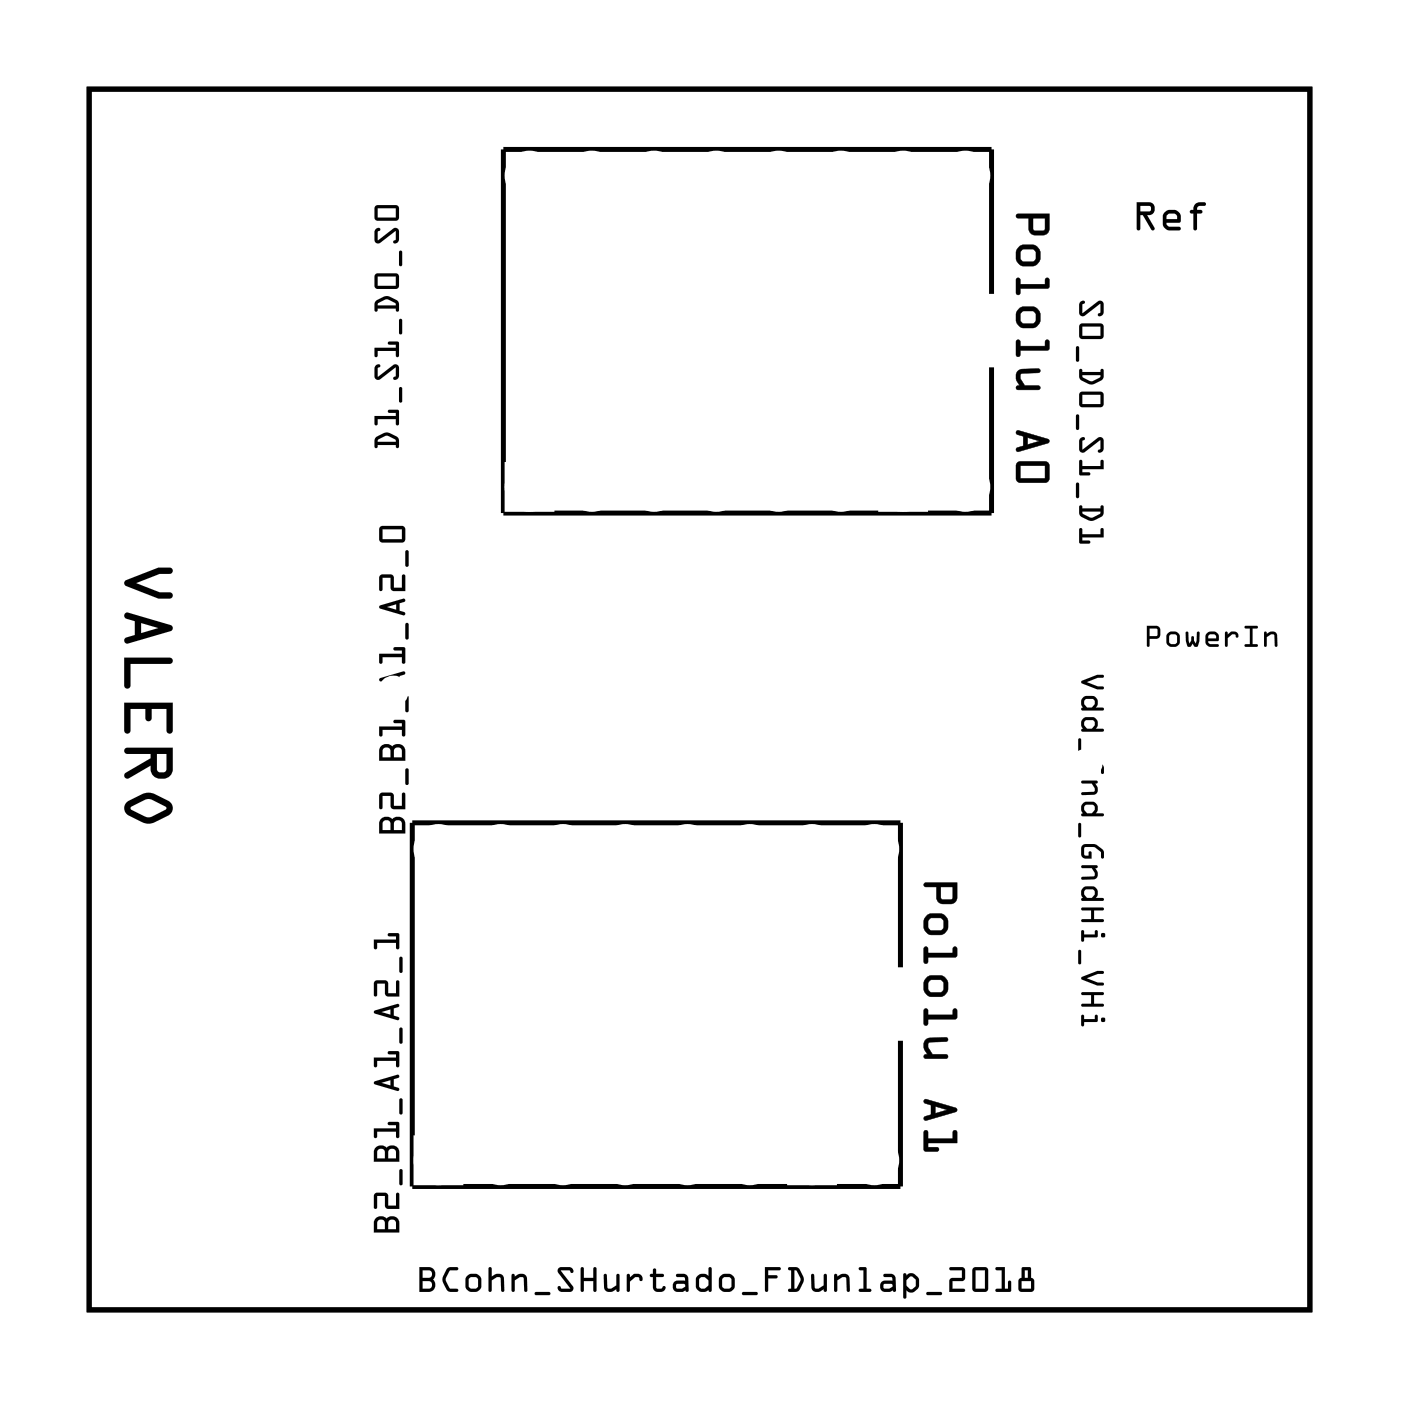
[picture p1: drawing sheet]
<svg xmlns="http://www.w3.org/2000/svg" width="57mm" height="57mm" viewBox="0 0 57 57" stroke-linecap="round" stroke-linejoin="round" font-family="sans-serif">
<path d="M3.6 3.6h49.8v49.8h-49.8zM40.4 12v-5.9h-19.9v14.8h19.9v-5.9M36.7 39.5v-5.9h-19.9v14.8h19.9v-5.9" fill="none" stroke="#000" stroke-width=".2"/>
<g fill="#000">
<path d="M15.3 17.8a.59 .59 0 0 1 .9 0l.1 .4-.1 .1-.1-.1h-.7l-.1 .1zM15.4 17.9v.1h.7v-.1l-.3-.1zM15.3 17h.8v-.2h-.2h-.1l.4-.1 .1 .6h-.1l-.1-.2h-.7v.2h-.1zM16.3 15.8l.1 .1-.1 .5zM15.3 14.9h.2l-.1 .1v.4l.6-.5h.2l.1 .1v.4l-.1 .1h-.2l.1-.2v-.3l-.6 .5h-.1l-.1-.1zM15.3 14.2h.8v-.1h-.2l-.1-.1 .4-.1 .1 .6h-.1l-.1-.2h-.7v.2l-.1 .1zM16.3 13l.1 .1-.1 .5zM15.3 12.3a.59 .59 0 0 1 .9 0l.1 .4h-.1l-.1-.1h-.7l-.1 .1zM15.4 12.4v.1h.7v-.1l-.3-.2zM15.3 11.2h.9l.1 .1v.4l-.2 .1h-.7l-.1-.1zM15.4 11.3v.4h.7v-.4zM16.3 10.2l.1 .1-.1 .6zM15.3 9.3h.2l-.1 .2v.3l.6-.5h.2l.1 .1v.4l-.1 .1h-.2l.1-.1v-.4l-.6 .5h-.1l-.1-.1zM15.3 8.4h.9l.1 .1v.4l-.2 .1h-.7l-.1-.1zM15.4 8.5v.4h.7v-.4z"/>
<path d="M15.3 17.8l.4-.2 .2 .1 .3 .2 .1 .3-.1 .1-.1-.1h-.7l-.1 .1zM15.3 17.8v.5l.1-.1h.7l.1 .1 .1-.1-.1-.3-.3-.2h-.2zM15.4 17.9v.1h.7v-.1l-.3-.1zM15.4 17.9l.4-.1 .3 .1v.1h-.7zM15.3 17h.8v-.2h-.2h-.1l.4-.1 .1 .6h-.1l-.1-.2h-.7v.2h-.1zM15.3 17v.3h.1v-.2h.7l.1 .2h.1l-.1-.6-.4 .1h.1h.2v.2zM16.3 15.8l.1 .1-.1 .5zM16.3 15.8v.6l.1-.5zM15.3 14.9h.2l-.1 .1v.4l.6-.5h.2l.1 .1v.4l-.1 .1h-.2l.1-.2v-.3l-.6 .5h-.1l-.1-.1zM15.3 14.9v.5l.1 .1h.1l.6-.5v.3l-.1 .2h.2l.1-.1v-.4l-.1-.1h-.2l-.6 .5v-.4l.1-.1zM15.3 14.2h.8v-.1h-.2l-.1-.1 .4-.1 .1 .6h-.1l-.1-.2h-.7v.2l-.1 .1zM15.3 14.2v.4l.1-.1v-.2h.7l.1 .2h.1l-.1-.6-.4 .1 .1 .1h.2v.1zM16.3 13l.1 .1-.1 .5zM16.3 13v.6l.1-.5zM15.3 12.3l.4-.2h.2l.3 .2 .1 .4h-.1l-.1-.1h-.7l-.1 .1zM15.3 12.3v.4l.1-.1h.7l.1 .1h.1l-.1-.4-.3-.2h-.2zM15.4 12.4v.1h.7v-.1l-.3-.2zM15.4 12.4l.4-.2 .3 .2v.1h-.7zM15.3 11.2h.9l.1 .1v.4l-.2 .1h-.7l-.1-.1zM15.3 11.2v.5l.1 .1h.7l.2-.1v-.4l-.1-.1zM15.4 11.3v.4h.7v-.4zM15.4 11.3h.7v.4h-.7zM16.3 10.2l.1 .1-.1 .6v-.1zM16.3 10.2v.7l.1-.6zM15.3 9.3h.2l-.1 .2v.3l.6-.5h.2l.1 .1v.4l-.1 .1h-.2l.1-.1v-.4l-.6 .5h-.1l-.1-.1zM15.3 9.3v.5l.1 .1h.1l.6-.5v.4l-.1 .1h.2l.1-.1v-.4l-.1-.1h-.2l-.6 .5v-.3l.1-.2zM15.3 8.4h.9l.1 .1v.4l-.2 .1h-.7l-.1-.1zM15.3 8.4v.5l.1 .1h.7l.2-.1v-.4l-.1-.1zM15.4 8.5v.4h.7v-.4zM15.4 8.5h.7v.4h-.7z"/>
<path d="M41.5 8.7h1.3v.7l-.2 .2h-.5l-.1-.2v-.5h-.5zM42.1 8.9l.1 .5h.4v-.5zM41.4 10.4a.5 .5 0 0 1 1 0 .5 .5 0 0 1-1 0zM41.7 10.2l-.1 .3 .1 .2 .5-.1 .1-.3-.1-.1zM41.5 11.4h.1v.2h1v-.2l.2-.1v.4l-1.2 .1v.2h-.1zM41.4 13a.5 .5 0 0 1 1 0 .5 .5 0 0 1-1 0zM41.7 12.7l-.1 .4 .1 .1h.5l.1-.4-.1-.1zM41.5 13.9h.1v.2h1v-.2h.2v.3l-1.2 .1v.2h-.1zM41.5 15.1h.2h.7v.1h-.7l-.1 .1 .2 .4h.6v.2h-.9v-.1l.1-.1-.2-.3zM41.5 17.6l1.2 .3 .1 .1-1.3 .4v-.1l.2-.1v-.4l-.2-.1zM41.9 17.9v.2l.5-.1zM41.5 18.9l1.2-.1 .1 .2v.6l-.2 .1h-1l-.2-.2zM41.6 19v.5h1v-.5z"/>
<path d="M41.5 8.7h1.3v.7l-.2 .2h-.5l-.1-.2v-.5h-.5zM41.5 8.8v.1h.5v.5l.1 .2h.5l.2-.2v-.7zM42.1 8.9l.1 .5h.4v-.5zM42.1 8.9h.5v.5h-.4zM41.4 10.4a.51 .51 0 0 1 1 0 .51 .51 0 0 1-1 0zM41.4 10.4a.5 .5 0 0 0 1 0 .5 .5 0 0 0-1 0zM41.7 10.2l-.1 .1 .1 .3h.5l.1-.3-.1-.1zM41.7 10.2h.5l.1 .1-.1 .3-.5 .1-.1-.2zM41.5 11.4h.1v.2h1v-.2a.1 .1 0 0 1 .1-.1 .1 .1 0 0 1 .1 .1v.4h-1.2v.1a.1 .1 0 0 1-.1 .1 .1 .1 0 0 1-.1-.1zM41.5 11.4v.6h.1v-.2l1.2-.1-.1-.4-.1 .1v.2h-1v-.2zM41.4 13a.51 .51 0 0 1 1 0 .51 .51 0 0 1-1 0zM41.4 13a.5 .5 0 0 0 1 0 .5 .5 0 0 0-1 0zM41.7 12.7l-.1 .1 .1 .4 .5-.1 .1-.3-.1-.1zM41.7 12.7h.5l.1 .1-.1 .4h-.5l-.1-.1zM41.5 13.9h.1v.2h1v-.2a.1 .1 0 0 1 .1-.1 .1 .1 0 0 1 .1 .1v.4h-1.2v.2a.1 .1 0 0 1-.1 .1 .1 .1 0 0 1-.1-.1zM41.5 13.9v.6h.1v-.2l1.2-.1-.1-.3h-.1v.2h-1v-.2zM41.5 15.1l.8-.1a.09 .09 0 0 1 .1 .1 .09 .09 0 0 1 0 .1h-.7l-.1 .2 .2 .3h.5a.1 .1 0 0 1 .1 .1 .1 .1 0 0 1-.1 .1h-.8a.1 .1 0 0 1-.1-.1 .11 .11 0 0 1 .2-.1l-.2-.3zM41.5 15.1v.4l.1 .2-.1 .1v.1h.9v-.2h-.6l-.2-.4 .1-.1h.7v-.1h-.7zM41.5 17.6l1.2 .3 .1 .1-1.3 .4v-.1l.2-.1v-.4l-.2-.1zM41.5 17.6v.1l.2 .1v.4l-.2 .1v.1l1.3-.4-.1-.1zM41.9 17.9v.2l.5-.1zM41.9 17.8l.5 .2-.5 .1zM41.5 18.9l1.2-.1 .1 .2v.6l-.2 .1h-1l-.2-.2zM41.5 18.9v.6l.1 .2h1l.2-.1v-.6l-.1-.2zM41.6 19v.5h1v-.5zM41.6 19h1v.5h-1z"/>
<path d="M44.1 12.3h.2l-.2 .1 .1 .4 .6-.5h.1l.1 .1v.4l-.1 .1h-.1l.1-.2v-.3l-.6 .5h-.2l-.1-.1zM44.1 13.2h.8l.1 .1v.4l-.1 .1h-.8l-.1-.1zM44.1 13.3v.4h.8v-.4zM43.9 14.1l.1 .1v.6l-.1-.1zM44 15.1h.1v.1h.8l.1-.1v.4a.59 .59 0 0 1-.9 0l-.1-.1zM44.1 15.3l.1 .1 .3 .2 .4-.3zM44.1 16h.8l.1 .1v.4l-.1 .1h-.8l-.1-.1zM44.1 16.1v.4h.8v-.4zM43.9 16.9l.1 .1v.5h-.1zM44.1 17.9h.2l-.2 .1 .1 .3 .6-.4 .1-.1 .1 .2v.4l-.1 .1-.1-.1 .1-.1v-.3l-.6 .4-.2 .1-.1-.2zM44 18.8h.1v.2h.8v-.2h.1v.3h-.9v.2h.3l.1 .1h-.4zM43.9 19.7h.1v.6h-.1zM44 20.6h.1v.1h.8l.1-.1v.4a.59 .59 0 0 1-.9 .1l-.1-.1zM44.1 20.9l.1 .1 .3 .1 .4-.2zM44 21.6h.1v.2h.8v-.2l.1-.1v.4h-.9v.1l.3 .1h.1l-.4 .1z"/>
<path d="M44.1 12.3h.2l-.1 .1v.4l.6-.5h.1l.1 .1v.4l-.1 .1h-.1l.1-.2v-.3l-.6 .5h-.2l-.1-.1zM44.1 12.3l-.1 .5 .1 .1h.2l.6-.5v.3l-.1 .2h.1l.1-.1v-.4l-.1-.1h-.1l-.6 .5-.1-.4 .2-.1zM44.1 13.2h.8l.1 .1v.4l-.1 .1h-.8l-.1-.1zM44.1 13.2l-.1 .5 .1 .1h.8l.1-.1v-.4l-.1-.1zM44.1 13.3v.4h.8v-.4zM44.1 13.3h.8v.4h-.8zM43.9 14.1l.1 .1v.6l-.1-.1zM43.9 14.1l.1 .7v-.6zM44 15.1h.1v.1h.8l.1-.1v.3l-.3 .3h-.2l-.5-.2zM44 15.1l.1 .4 .3 .2h.3l.3-.3v-.3l-.1 .1h-.8v-.1zM44.1 15.3l.1 .1 .3 .2 .4-.3zM44.1 15.3h.8l-.4 .3-.3-.2zM44.1 16h.8l.1 .1v.4l-.1 .1h-.8l-.1-.1zM44.1 16l-.1 .5 .1 .1h.8l.1-.1v-.4l-.1-.1zM44.1 16.1v.4h.8v-.4zM44.1 16.1h.8v.4h-.8zM43.9 16.9l.1 .1v.5h-.1zM43.9 16.9l.1 .6v-.5zM44.1 17.9h.2l-.1 .1v.3l.6-.4 .1-.1 .1 .2v.4l-.1 .1-.1-.1 .1-.1v-.3l-.6 .4-.2 .1-.1-.2zM44.1 17.9l-.1 .4 .1 .2 .2-.1 .6-.4v.3l-.1 .1 .1 .1 .1-.1v-.4l-.1-.2-.1 .1-.6 .4-.1-.3 .2-.1zM44 18.8h.1v.2h.8v-.2h.1v.3h-.9v.2h.3l.1 .1h-.4zM44 18.8l.1 .6h.4l-.1-.1h-.3v-.2h.9v-.3h-.1v.2h-.8v-.2zM43.9 19.7h.1v.6h-.1zM43.9 19.7l.1 .6v-.6zM44 20.6h.1v.1h.8l.1-.1v.4l-.3 .2h-.2l-.5-.2zM44 20.6l.1 .4 .3 .2h.3l.3-.2v-.4l-.1 .1h-.8v-.1zM44.1 20.9l.1 .1 .3 .1 .4-.2zM44.1 20.9h.8l-.4 .2-.3-.1zM44 21.6h.1v.2h.8v-.2l.1-.1v.4h-.9v.1l.3 .1h.1l-.4 .1zM44 21.6l.1 .6 .4-.1h-.1l-.3-.1v-.1h.9v-.4l-.1 .1v.2h-.8v-.2z"/>
<path d="M46.4 8.2h.5a.27 .27 0 0 1 .2 .4 .27 .27 0 0 1-.3 .2l.3 .6h-.1l-.4-.6h-.1v.5l-.1 .1zM46.4 8.3v1.1l.1-.1v-.5h.1l.4 .6h.1l-.3-.6a.27 .27 0 0 0 .3-.2 .27 .27 0 0 0-.2-.3zM46.5 8.4v.2h.4v-.2zM46.5 8.4h.4v.2h-.4zM47.5 8.7l.2-.1 .4 .1v.4h-.5l.1 .1 .4 .1v.1h-.4l-.2-.1-.1-.2zM47.5 8.7l-.1 .4 .1 .2 .2 .1h.4v-.1l-.4-.1-.1-.1h.5v-.4l-.4-.1zM47.6 8.8v.1h.4l-.1-.2zM47.6 8.8l.3-.1 .1 .2h-.4zM48.8 8.3l.1-.1 .3 .1-.4 .2v.1h.3l-.3 .1v.6v.1l-.1-.1v-.6l-.2-.1h.2zM48.8 8.3l-.1 .3h-.2l.2 .1v.6l.1 .1v-.1v-.6l.2-.1h-.2v-.1l.4-.2h-.3z"/>
<path d="M46.4 8.3h.5a.27 .27 0 0 1 .2 .3 .27 .27 0 0 1-.3 .2l.3 .6h-.1l-.4-.6h-.1v.5l-.1 .1zM46.5 8.4v.2h.4v-.2zM47.5 8.7l.2-.1 .4 .1v.4h-.5l.1 .1 .4 .1v.1h-.4l-.2-.1-.1-.2zM47.6 8.8v.1h.4l-.1-.2zM48.8 8.3h.1h.3l-.4 .2v.1h.2l-.2 .1v.6v.1l-.1-.1v-.6l-.2-.1h.2z"/>
<path d="M3.6 3.6h49.8v49.8h-49.8zM3.6 3.6v49.8h49.8v-49.8z"/>
<path d="M5.1 23.7l1.4-.5h.4a.13 .13 0 0 1 .1 .1 .13 .13 0 0 1-.1 .1h-.4l-.9 .4 .9 .4h.4a.13 .13 0 0 1 .1 .1 .13 .13 0 0 1-.1 .1h-.4l-1.4-.5zM5.1 25h.1l1.8 .5a.13 .13 0 0 1 0 .1 .13 .13 0 0 1 0 .1l-1.8 .6a.13 .13 0 0 1-.1-.2 .13 .13 0 0 1 .1-.1l.3-.1v-.6l-.4-.1zM5.8 25.4v.4l.7-.2zM5.1 26.8h1.8a.13 .13 0 0 1 .1 .2 .13 .13 0 0 1-.1 .1h-1.6v.9a.13 .13 0 0 1-.1 .1 .13 .13 0 0 1-.1-.1zM5.1 28.7h1.9v1.1a.13 .13 0 0 1-.1 .1 .13 .13 0 0 1-.1-.1v-.9h-.6v.4a.13 .13 0 0 1-.1 .1 .13 .13 0 0 1-.2-.1v-.4h-.6v.9a.13 .13 0 0 1-.1 .1 .13 .13 0 0 1-.1-.1zM5.1 30.5h1.9v.9a.46 .46 0 0 1-.5 .4 .46 .46 0 0 1-.4-.6l-.8 .5a.13 .13 0 0 1-.2 0 .13 .13 0 0 1 0-.2l1-.6v-.1l-1-.1zM6.4 30.8v.6l.3 .1 .1-.1v-.6zM5.2 32.7a1.17 1.17 0 0 1 1.7 0l.1 .3-.1 .3a1.17 1.17 0 0 1-1.7-.1l-.1-.2zM5.3 32.9l.1 .1 .7 .3 .7-.3-.7-.4z"/>
<path d="M5.1 23.7l1.4-.5h.4a.13 .13 0 0 1 .1 .1 .13 .13 0 0 1-.1 .1h-.4l-.9 .4 .9 .4h.4a.13 .13 0 0 1 .1 .1 .13 .13 0 0 1-.1 .1h-.4l-1.4-.5zM5.1 23.7v.2l1.4 .5h.4a.13 .13 0 0 0 .1-.1 .13 .13 0 0 0-.1-.1h-.4l-1-.4 1-.4h.4a.13 .13 0 0 0 .1-.1 .13 .13 0 0 0-.1-.1h-.4zM5.1 25h.1l1.8 .5a.13 .13 0 0 1 0 .1 .13 .13 0 0 1 0 .1l-1.8 .6a.13 .13 0 0 1-.1-.2 .13 .13 0 0 1 .1-.1l.3-.1v-.6l-.4-.1zM5.1 25v.2l.4 .1v.6l-.3 .1a.13 .13 0 0 0-.1 .1 .13 .13 0 0 0 .1 .2l1.8-.6a.13 .13 0 0 0 0-.1 .13 .13 0 0 0 0-.1l-1.8-.5zM5.8 25.4v.4l.7-.2zM5.8 25.4l.7 .2-.7 .2zM5.1 26.8h1.8a.13 .13 0 0 1 .1 .2 .13 .13 0 0 1-.1 .1h-1.6v.9a.13 .13 0 0 1-.1 .1 .13 .13 0 0 1-.1-.1zM5.1 26.8v1.2a.13 .13 0 0 0 .1 .1 .13 .13 0 0 0 .1-.1v-.9h1.6a.13 .13 0 0 0 .1-.1 .13 .13 0 0 0-.1-.2zM5.1 28.7h1.9v1.1a.13 .13 0 0 1-.1 .1 .13 .13 0 0 1-.1-.1v-.9h-.6v.4a.13 .13 0 0 1-.1 .1 .13 .13 0 0 1-.2-.1v-.4h-.6v.9a.13 .13 0 0 1-.1 .1 .13 .13 0 0 1-.1-.1zM5.1 28.7v1.1a.13 .13 0 0 0 .1 .1 .13 .13 0 0 0 .1-.1v-.9h.6v.4a.13 .13 0 0 0 .2 .1 .13 .13 0 0 0 .1-.1v-.4h.6v.9a.13 .13 0 0 0 .1 .1 .13 .13 0 0 0 .1-.1v-1.1zM5.1 30.5h1.9v.9a.46 .46 0 0 1-.5 .4 .46 .46 0 0 1-.4-.6l-.8 .5a.13 .13 0 0 1-.2 0 .13 .13 0 0 1 0-.2l1-.6v-.1l-1-.1zM5.1 30.5v.2l1 .1v.1l-1 .6a.13 .13 0 0 0 0 .2 .13 .13 0 0 0 .2 0l.8-.5a.46 .46 0 0 0 .4 .6 .46 .46 0 0 0 .5-.4v-.9zM6.4 30.8v.6l.3 .1 .1-.1v-.6zM6.4 30.8h.4v.6l-.1 .1-.3-.1zM5.2 32.7l.7-.4a1.17 1.17 0 0 1 1 .4 .34 .34 0 0 1 0 .6 1.17 1.17 0 0 1-1.7-.1l-.1-.2zM5.2 32.7l-.1 .3 .1 .2 .7 .4h.3l.7-.3a.33 .33 0 0 0 0-.6l-.7-.3a1.16 1.16 0 0 0-.9 .3zM5.3 32.9l.1 .1 .7 .3 .7-.3-.7-.4zM5.3 32.9l.8-.3 .7 .4-.7 .3-.7-.3z"/>
<path d="M15.5 33.4l.3-.1a.27 .27 0 0 0 .4 0l.3 .2v.5h-1zM16.1 33.5v.4h.3v-.4zM15.6 33.5v.4h.3v-.4zM15.5 32.4l.5-.1 .1 .2v.4h.3v-.5l.1-.1v.7h-.5l-.1-.5h-.3v.4l-.1 .1zM16.6 31.4h.1v.6h-.1h-.1zM15.5 30.4h.3a.27 .27 0 0 0 .4 0l.3 .1v.5h-1zM16.1 30.5v.4h.3v-.4zM15.6 30.5v.4h.3v-.4zM15.5 29.6h.9v-.1h-.3v-.1h.4v.6h-.1v-.2h-.8v.2h-.1zM16.6 28.4h.1v.6l-.1 .1-.1-.1zM15.5 27.7l1-.3v.1l-.2 .1v.3l.2 .1-1-.2zM15.8 27.7l.4 .1v-.2zM15.5 26.7h.9v-.2h-.3v-.1h.4v.6h-.1v-.2h-.8v.2l-.1 .1zM16.6 25.4l.1 .1v.5l-.1 .1-.1-.1zM15.5 24.7l1-.3v.1l-.2 .1v.3l.2 .2-1-.3zM15.8 24.8l.4 .1v-.3zM15.5 23.5l.5-.1 .1 .2v.4h.3v-.5l.1-.1v.7h-.5l-.1-.5h-.3v.4l-.1 .1zM16.6 22.5h.1v.6h-.1h-.1zM15.5 21.5h.9l.1 .1v.4l-.1 .1h-.8l-.1-.1zM15.6 21.6v.4h.8v-.4z"/>
<path d="M15.5 33.4l.2-.1 .3 .1 .4-.1 .1 .2v.5h-1zM15.5 33.4v.6h1v-.4a.31 .31 0 0 0-.2-.3 .31 .31 0 0 0-.3 .1l-.2-.1zM16.1 33.5v.4h.3v-.4zM16.1 33.5h.3v.4h-.3zM15.6 33.5v.4h.3v-.4zM15.6 33.5h.3v.4h-.3zM15.5 32.4l.5-.1 .1 .2v.4h.3v-.5l.1-.1v.7h-.5l-.1-.5h-.3v.4l-.1 .1zM15.5 32.4v.6l.1-.1v-.4h.3l.1 .5h.5v-.7l-.1 .1v.5h-.3v-.4l-.1-.2zM16.6 31.4h.1v.6h-.1h-.1zM16.6 31.4l-.1 .6h.1h.1v-.6zM15.5 30.4h.2h.3h.4l.1 .1v.5h-1zM15.5 30.4v.6h1v-.4a.31 .31 0 0 0-.2-.2 .31 .31 0 0 0-.3 0h-.2zM16.1 30.5v.4h.3v-.4zM16.1 30.5h.3v.4h-.3zM15.6 30.5v.4h.3v-.4zM15.6 30.5h.3v.4h-.3zM15.5 29.6h.9v-.1h-.3v-.1h.4v.6h-.1v-.2h-.8v.2h-.1zM15.5 29.6v.4h.1v-.2h.8v.2h.1v-.6h-.4v.1h.3v.1zM16.6 28.4h.1v.6l-.1 .1-.1-.1zM16.6 28.4l-.1 .6 .1 .1 .1-.1v-.6zM15.5 27.7l1-.3v.1l-.2 .1v.3l.2 .1-1-.2zM15.5 27.7v.1l1 .2-.2-.1v-.3l.2-.1v-.1zM15.8 27.7l.4 .1v-.2zM15.8 27.7l.4-.1v.2zM15.5 26.7h.9v-.2h-.3v-.1h.4v.6h-.1v-.2h-.8v.2l-.1 .1zM15.5 26.7v.4l.1-.1v-.2h.8v.2h.1v-.6h-.4v.1h.3v.2zM16.6 25.4l.1 .1v.5l-.1 .1-.1-.1zM16.6 25.4l-.1 .6 .1 .1 .1-.1v-.5zM15.5 24.7l1-.3v.1l-.2 .1v.3l.2 .2-1-.3zM15.5 24.7v.1l1 .3-.2-.2v-.3l.2-.1v-.1zM15.8 24.8l.4 .1v-.3zM15.8 24.8l.4-.2v.3zM15.5 23.5l.5-.1 .1 .2v.4h.3v-.5l.1-.1v.7h-.5l-.1-.5h-.3v.4l-.1 .1zM15.5 23.5v.6l.1-.1v-.4h.3l.1 .5h.5v-.7l-.1 .1v.5h-.3v-.4l-.1-.2zM16.6 22.5h.1v.6h-.1h-.1zM16.6 22.5l-.1 .6h.1h.1v-.6zM15.5 21.5h.9l.1 .1v.4l-.1 .1h-.8l-.1-.1zM15.5 21.5v.5l.1 .1h.8l.1-.1v-.4l-.1-.1zM15.6 21.6v.4h.8v-.4zM15.6 21.6h.8v.4h-.8z"/>
<path d="M37.7 36h1.3v.7l-.1 .2h-.5l-.2-.2v-.5h-.5zM38.4 36.2v.5h.4l.1-.5zM37.7 37.7a.5 .5 0 0 1 1 0 .5 .5 0 0 1-1 0zM37.9 37.5v.3l.1 .2 .4-.1 .1-.3-.1-.1zM37.7 38.6l.2 .1v.2h1v-.2l.1-.1v.4l-1.1 .1v.2h-.2zM37.7 40.3a.5 .5 0 0 1 1 0 .5 .5 0 0 1-1 0zM37.9 40v.3l.1 .2 .4-.1 .1-.3-.1-.1zM37.7 41.2h.2v.2h1v-.2l.1-.1v.4l-1.1 .1v.2h-.2zM37.8 42.4l.1-.1h.7v.2h-.7v.1l.1 .4h.6v.2h-.9v-.2h.1l-.1-.3zM37.7 44.9l1.3 .3v.1l-1.3 .4v-.1l.3-.1v-.4l-.3-.1zM38.2 45.1v.3l.4-.1zM37.7 46.1l.2 .1v.2h1v-.2l.1-.1v.5h-1.1v.2h.3l.1 .1-.6 .1z"/>
<path d="M37.7 36h1.4l-.1 .7-.1 .2h-.5l-.2-.2v-.5h-.5zM37.7 36v.2h.5v.5l.2 .1h.5l.1-.1v-.7zM38.4 36.2v.5h.4l.1-.5zM38.4 36.2h.5l-.1 .5h-.4zM37.7 37.7a.51 .51 0 0 1 1 0 .51 .51 0 0 1-1 0zM37.7 37.7a.5 .5 0 0 0 1 0 .5 .5 0 0 0-1 0zM37.9 37.5v.1v.3h.5l.1-.3-.1-.1zM37.9 37.5h.5l.1 .1v.3h-.6l-.1-.1zM37.7 38.6l.2 .1v.2h1v-.2a.1 .1 0 0 1 .1-.1 .1 .1 0 0 1 .1 .1l-.1 .4h-1.1v.1a.1 .1 0 0 1-.1 .1 .1 .1 0 0 1-.1-.1zM37.7 38.6v.7h.1v-.3h1.2v-.4l-.1 .1v.2h-1.1v-.2zM37.7 40.3a.51 .51 0 0 1 1 0 .51 .51 0 0 1-1 0zM37.7 40.3a.5 .5 0 0 0 1 0 .5 .5 0 0 0-1 0zM37.9 40v.1v.4l.5-.1 .1-.3-.1-.1zM37.9 40h.5l.1 .1v.3l-.6 .1-.1-.2zM37.7 41.2h.2v.2h1v-.2a.1 .1 0 0 1 .1-.1 .1 .1 0 0 1 .1 .1l-.1 .4h-1.1v.1a.1 .1 0 0 1-.1 .1 .1 .1 0 0 1-.1-.1zM37.7 41.2v.6h.1v-.2l1.2-.1v-.3h-.1v.2h-1.1v-.2zM37.7 42.4l.9-.1a.09 .09 0 0 1 .1 .1 .09 .09 0 0 1-.1 .1h-.7v.2l.1 .3h.6a.1 .1 0 0 1 .1 .1 .1 .1 0 0 1-.1 .1h-.8a.1 .1 0 0 1-.1-.1 .1 .1 0 0 1 .1-.1l-.1-.3zM37.8 42.4l-.1 .4 .1 .2h-.1v.2h.9v-.2h-.6l-.2-.4 .1-.1h.7v-.2h-.7zM37.7 44.9l1.3 .3v.1l-1.3 .4v-.1l.3-.1v-.4l-.3-.1zM37.7 44.9v.1l.3 .1v.4l-.3 .1 .1 .1 1.2-.4v-.1zM38.2 45.1v.3l.4-.1zM38.1 45.1l.6 .2-.6 .1zM37.7 46.1l.2 .1v.2h1v-.2a.1 .1 0 0 1 .1-.1 .1 .1 0 0 1 .1 .1v.4h-1.2v.2h.3a.1 .1 0 0 1 .1 .1 .1 .1 0 0 1-.1 .1l-.5-.1zM37.7 46.1v.9l.6-.1-.1-.1h-.4v-.2h1.2v-.5l-.1 .1v.3h-1.1v-.3z"/>
<path d="M44.1 27.8l.7-.3h.2v.1l-.7 .2 .7 .2v.1h-.2l-.7-.2zM44.2 28.5l.5-.1 .1 .2-.1 .3h.3l-.9 .1v-.4zM44.3 28.5l-.1 .2 .1 .2h.2l.2-.2-.1-.2zM44.2 29.3h.5l.1 .2-.1 .2h.3v.1h-.9v-.3zM44.3 29.4l-.1 .2 .1 .1h.2l.2-.1-.1-.2zM44 30.1l.1 .1-.1 .5zM44.2 31a.58 .58 0 0 1 .8 .5l-.1 .1v-.3l-.2-.2h-.4l-.1 .3 .2 .1 .1-.2v.3h-.3l-.1-.2zM44.1 31.9h.7l-.1 .1a.26 .26 0 0 1 .1 .2 .26 .26 0 0 1-.2 .2h-.5v-.1l.6-.1-.2-.2h-.4zM44.2 32.8l.5-.1 .1 .2-.1 .3h.3v.1h-.9v-.4zM44.3 32.8l-.1 .2 .1 .2h.2l.2-.2-.1-.2zM44 33.6h.1l-.1 .6zM44.2 34.5v-.1a.58 .58 0 0 1 .8 .6h-.1v-.2l-.2-.2h-.4l-.1 .3h.2l.1-.2v.3h-.3l-.1-.2zM44.1 35.3h.7l-.1 .1a.26 .26 0 0 1 .1 .3 .26 .26 0 0 1-.2 .2h-.5v-.1l.6-.1-.2-.3h-.4zM44.2 36.2h.5l.1 .2-.1 .2h.3v.1h-.9v-.3zM44.3 36.3l-.1 .2 .1 .1h.2l.2-.1-.1-.2zM44.1 37h.9v.1h-.4v.4h.4v.1h-.9v-.1h.4v-.4h-.4zM44.1 38h.1v.1h.5v-.2l.1 .3h-.6l-.1 .2zM44.9 38.2a.1 .1 0 0 1 .2 0 .1 .1 0 0 1-.2 0zM44 38.8h.1l-.1 .5zM44.1 39.9l.7-.3h.2v.1l-.7 .2 .7 .2v.1h-.2l-.7-.2zM44.1 40.5h.9v.1h-.4v.3h.4v.1l-.9 .1v-.2h.4v-.3h-.4zM44.1 41.4h.1v.2h.5v-.2l.1 .3h-.6l-.1 .2zM44.9 41.6a.1 .1 0 0 1 .2 0 .1 .1 0 0 1-.2 0z"/>
<path d="M44.1 27.8l.7-.3h.2v.1l-.7 .2 .7 .2v.1h-.2l-.7-.2zM44.1 27.8v.1l.7 .2h.2v-.1l-.7-.2 .7-.2v-.1h-.2zM44.2 28.5l.5-.1 .1 .2-.1 .3h.3l-.9 .1v-.4zM44.2 28.5l-.1 .1v.4l.9-.1h-.3l.1-.3-.1-.2zM44.3 28.5l-.1 .2 .1 .2h.2l.2-.2-.1-.2zM44.3 28.5h.3l.1 .2-.2 .2h-.2l-.1-.2zM44.2 29.3h.5l.1 .2-.1 .2h.3v.1h-.9v-.3zM44.2 29.3l-.1 .2v.3h.9v-.1h-.3l.1-.2-.1-.2zM44.3 29.4l-.1 .2 .1 .1h.2l.2-.1-.1-.2zM44.3 29.4h.3l.1 .2-.2 .1h-.2l-.1-.1zM44 30.1l.1 .1-.1 .5zM44 30.1v.6l.1-.5zM44.2 31h.6l.2 .3v.2l-.1 .1v-.3l-.2-.2h-.4l-.1 .3 .2 .1 .1-.2v.3h-.3l-.1-.2zM44.2 31l-.1 .4 .1 .2h.3v-.3l-.1 .2-.2-.1 .1-.3h.4l.2 .2 .1 .3v-.3v-.1a.68 .68 0 0 0-.8-.2zM44.1 31.9h.7l-.1 .1a.27 .27 0 0 1-.1 .4h-.5v-.1h.5l.1-.1-.2-.2h-.4zM44.1 31.9v.1h.4l.2 .2-.1 .1h-.5v.1h.5a.22 .22 0 0 0 .2-.3l-.1-.1 .1-.1-.1-.1zM44.2 32.8l.5-.1 .1 .2-.1 .3h.3v.1h-.9v-.4zM44.2 32.8l-.1 .1v.4h.9v-.1h-.3l.1-.3-.1-.2zM44.3 32.8l-.1 .2 .1 .2h.2l.2-.2-.1-.2zM44.3 32.8h.3l.1 .2-.2 .2h-.2l-.1-.2zM44 33.6h.1l-.1 .6zM44 33.6v.6l.1-.6zM44.2 34.5h.6l.2 .2v.3h-.1v-.2l-.2-.2h-.4l-.1 .3h.2l.1-.2v.3h-.3l-.1-.2zM44.2 34.5l-.1 .3 .1 .2h.3v-.3l-.1 .2h-.2l.1-.3h.4l.2 .2 .1 .2v-.2v-.2a.68 .68 0 0 0-.8-.1zM44.1 35.3h.7l-.1 .1a.27 .27 0 0 1-.1 .5h-.5v-.1l.5-.1 .1-.1-.2-.2h-.4zM44.1 35.3v.1h.4l.2 .2-.1 .1-.5 .1v.1h.5a.22 .22 0 0 0 .2-.4l-.1-.1h.1l-.1-.1zM44.2 36.2h.5l.1 .2-.1 .2h.3v.1h-.9v-.3zM44.2 36.2l-.1 .2v.3h.9v-.1h-.3l.1-.2-.1-.2zM44.3 36.3l-.1 .2 .1 .1h.2l.2-.1-.1-.2zM44.3 36.3h.3l.1 .2-.2 .1h-.2l-.1-.1zM44.1 37h.9v.1h-.4v.4h.4v.1h-.9v-.1h.4v-.4h-.4zM44.1 37v.1h.4v.4h-.4v.1h.9v-.1h-.4v-.4h.4v-.1zM44.1 38h.1v.1h.5v-.2l.1 .3h-.6l-.1 .2zM44.1 38v.4l.1-.2h.6l-.1-.3v.2h-.5v-.1zM44.9 38.2a.1 .1 0 0 1 .2 0 .1 .1 0 0 1-.2 0zM44.9 38.2a.1 .1 0 0 0 .2 0 .1 .1 0 0 0-.2 0zM44 38.8h.1l-.1 .5zM44 38.8v.5l.1-.5zM44.1 39.9l.7-.3h.2v.1l-.7 .2 .7 .2v.1h-.2l-.7-.2zM44.1 39.9v.1l.7 .2h.2v-.1l-.7-.2 .7-.2v-.1h-.2zM44.1 40.5h.9v.1h-.4v.3h.4v.1l-.9 .1v-.2h.4v-.3h-.4zM44.1 40.5v.1h.4v.3h-.4v.2l.9-.1v-.1h-.4v-.3h.4v-.1zM44.1 41.4h.1v.2h.5v-.2l.1 .3h-.6l-.1 .2zM44.1 41.4v.5l.1-.2h.6l-.1-.3v.2h-.5v-.2zM44.9 41.6a.1 .1 0 0 1 .2 0 .1 .1 0 0 1-.2 0zM44.9 41.6a.1 .1 0 0 0 .2 0 .1 .1 0 0 0-.2 0z"/>
<path d="M46.8 25.5h.4l.1 .2v.3l-.4 .1-.1 .3zM46.8 25.5v.9l.1-.3 .4-.1v-.3l-.1-.2zM46.9 25.6v.3h.3v-.2zM46.9 25.6l.3 .1v.2l-.3 .1zM47.6 26.1a.31 .31 0 0 1 .6 0 .31 .31 0 0 1-.6 0zM47.6 26.1a.31 .31 0 0 0 .6 0 .31 .31 0 0 0-.6 0zM47.7 25.9v.3l.3 .1v-.4zM47.7 25.9h.3v.4l-.3-.1zM48.4 25.8h.1v.5l.2-.4 .1 .4v-.5h.1l-.1 .6h-.1v-.1l-.1 .1h-.2zM48.4 25.8v.6h.2l.1-.1v.1h.1l.1-.6h-.1v.5l-.1-.3-.2 .3v-.5zM49.2 25.8h.2h.3v.3l-.4 .1 .1 .1h.3v.1l-.5-.1zM49.2 25.8v.5l.5 .1v-.1h-.3l-.1-.1 .4-.1v-.3h-.3zM49.3 25.9v.1h.3l-.1-.1zM49.3 25.9h.2l.1 .1h-.3zM50 25.8l.1 .1 .1-.1a.21 .21 0 0 1 .2 0 .21 .21 0 0 1 .1 .2l-.2-.1-.2 .1v.4h-.1zM50 25.8v.6h.1v-.4l.2-.1 .2 .1a.15 .15 0 0 0 0-.2 .15 .15 0 0 0-.1 0l-.3 .1zM50.8 25.5l.5 .1h-.2v.7h.2v.1h-.5l.2-.1v-.7h-.2zM50.8 25.5v.1h.2v.7l-.2 .1h.5v-.1h-.2v-.7h.2zM51.6 25.8l.1 .1a.25 .25 0 0 1 .4 0v.5h-.1v-.5h-.1l-.2 .1v.4h-.1zM51.6 25.8v.6h.1v-.4l.2-.1h.1v.5h.1v-.5a.2 .2 0 0 0-.3-.1l-.1 .1z"/>
<path d="M46.8 25.5h.4l.1 .2v.3l-.4 .1-.1 .3zM46.9 25.6v.3h.3v-.2zM47.6 26.1a.31 .31 0 0 1 .6 0 .31 .31 0 0 1-.6 0zM47.7 25.9v.3l.3 .1v-.4zM48.4 25.8h.1v.5l.2-.4 .1 .4v-.5h.1l-.1 .6h-.1v-.1l-.1 .1h-.2zM49.2 25.8h.2h.3v.3l-.4 .1 .1 .1h.3v.1l-.5-.1zM49.3 25.9v.1h.3l-.1-.1zM50 25.8l.1 .1 .1-.1a.21 .21 0 0 1 .2 0 .21 .21 0 0 1 .1 .2l-.2-.1-.2 .1v.4h-.1zM50.8 25.5l.5 .1h-.2v.7h.2v.1h-.5l.2-.1v-.7h-.2zM51.6 25.8l.1 .1a.24 .24 0 0 1 .2-.1 .24 .24 0 0 1 .2 .1v.5h-.1v-.5h-.1l-.2 .1v.4h-.1z"/>
<path d="M15.3 49.7l.3-.1a.26 .26 0 0 0 .4 0l.3 .2v.5h-1.1zM15.9 49.8l-.1 .3h.4l-.1-.3zM15.4 49.8v.3h.3v-.3zM15.3 48.7h.5v.1v.4h.4v-.5l.1 .6h-.6v-.5h-.3v.4l-.1 .1zM16.3 47.7l.1 .1v.6l-.1-.1zM15.3 46.8l.3-.1a.26 .26 0 0 0 .4 0l.3 .2v.5h-1.1zM15.9 46.9l-.1 .4h.4l-.1-.4zM15.4 46.9v.4h.3v-.4zM15.2 46h1v-.1h-.3l-.1-.1h.4l.1 .6h-.1v-.2h-.8v.2h-.1zM16.3 44.8l.1 .1v.6l-.1-.1zM15.3 44.1l.9-.3 .1 .1-.2 .1v.3l.2 .2-1-.3zM15.6 44.2l.3 .1v-.2zM15.2 43.1h1v-.1h-.3l-.1-.1h.4l.1 .6h-.1v-.2h-.8v.2h-.1zM16.3 41.9l.1 .1v.6l-.1-.1zM15.3 41.2l.9-.2 .1 .1h-.2v.3l.2 .2-1-.3zM15.6 41.3l.3 .1v-.2zM15.3 40h.5v.1v.4h.4v-.4v-.1l.1 .7-.6-.1v-.5h-.3v.5h-.1zM16.3 39l.1 .1v.6l-.1-.1zM15.2 38.3h1v-.1h-.3l-.1-.1h.4l.1 .6h-.1v-.2h-.8v.2h-.1z"/>
<path d="M15.3 49.7l.2-.1 .3 .1 .3-.1 .2 .2v.5h-1.1zM15.3 49.7l-.1 .6h1.1v-.4a.3 .3 0 0 0-.2-.3 .3 .3 0 0 0-.3 .1l-.2-.1zM15.9 49.8l-.1 .3h.4l-.1-.3zM15.9 49.8h.2l.1 .3h-.4zM15.4 49.8v.3h.3v-.3zM15.4 49.8h.3v.3h-.3zM15.3 48.7h.5v.1v.4h.4v-.5l.1 .6h-.6v-.5h-.3v.4l-.1 .1zM15.3 48.7v.6l.1-.1v-.4h.3v.5h.6l-.1-.6v.5h-.4v-.4v-.1zM16.3 47.7l.1 .1v.5v.1l-.1-.1zM16.3 47.7v.6l.1 .1v-.6zM15.3 46.8l.2-.1 .3 .1 .3-.1 .2 .2v.5h-1.1zM15.3 46.8l-.1 .6h1.1v-.4a.3 .3 0 0 0-.2-.3 .3 .3 0 0 0-.3 .1l-.2-.1zM15.9 46.9l-.1 .4h.4l-.1-.4zM15.9 46.9h.2l.1 .4h-.4zM15.4 46.9v.4h.3v-.4zM15.4 46.9h.3v.4h-.3zM15.2 46h1v-.1h-.3l-.1-.1h.4l.1 .6h-.1v-.2h-.8v.2h-.1zM15.2 46l.1 .4h.1v-.2h.8v.2h.1l-.1-.6h-.4l.1 .1h.3v.1zM16.3 44.8l.1 .1v.5v.1l-.1-.1zM16.3 44.8v.6l.1 .1v-.6zM15.3 44.1l.9-.3 .1 .1-.2 .1v.3l.2 .2-1-.3zM15.3 44.1v.1l1 .3-.2-.2v-.3l.2-.1-.1-.1zM15.6 44.2l.3 .1v-.2zM15.6 44.2l.3-.1v.2zM15.2 43.1h1v-.1h-.3l-.1-.1h.4l.1 .6h-.1v-.2h-.8v.2h-.1zM15.2 43.1l.1 .4h.1v-.2h.8v.2h.1l-.1-.6h-.4l.1 .1h.3v.1zM16.3 41.9l.1 .1v.5v.1l-.1-.1zM16.3 41.9v.6l.1 .1v-.6zM15.3 41.2l.9-.2 .1 .1h-.2v.3l.2 .2-1-.3zM15.3 41.2v.1l1 .3-.2-.2v-.3h.2l-.1-.1zM15.6 41.3l.3 .1v-.2zM15.6 41.3l.3-.1v.2zM15.3 40h.5v.1v.4h.4v-.4v-.1l.1 .7-.6-.1v-.5h-.3v.5h-.1zM15.3 40v.6h.1v-.5h.3v.5l.6 .1-.1-.7v.1v.4h-.4v-.4v-.1zM16.3 39l.1 .1v.5v.1l-.1-.1zM16.3 39v.6l.1 .1v-.6zM15.2 38.3h1v-.1h-.3l-.1-.1h.4l.1 .6h-.1v-.2h-.8v.2h-.1zM15.2 38.3l.1 .4h.1v-.2h.8v.2h.1l-.1-.6h-.4l.1 .1h.3v.1z"/>
<path d="M17.1 51.7h.5l.1 .1v.4l.1 .2-.2 .3h-.5zM17.1 51.7v1h.4a.29 .29 0 0 0 .2-.2 .29 .29 0 0 0 0-.3 .29 .29 0 0 0 0-.3 .29 .29 0 0 0-.2-.2zM17.2 52.3v.3h.3a.16 .16 0 0 0 .1-.2 .16 .16 0 0 0-.1-.1zM17.2 52.3h.3a.16 .16 0 0 1 .1 .1 .16 .16 0 0 1-.1 .2h-.3zM17.2 51.8v.3h.3a.16 .16 0 0 0 .1-.1 .16 .16 0 0 0-.1-.2zM17.2 51.8h.3a.16 .16 0 0 1 .1 .2 .16 .16 0 0 1-.1 .1h-.3zM18.2 51.8l.5-.1v.1h-.3l-.2 .4 .2 .4h.3v.1h-.4l-.2-.4v-.2zM18.2 51.8l-.2 .4a.48 .48 0 0 0 .6 .5l.1-.1h-.3l-.2-.4 .2-.4h.3v-.1zM19 52.3a.37 .37 0 0 1 .7 0 .37 .37 0 0 1-.7 0zM19 52.3a.37 .37 0 0 0 .7 0 .37 .37 0 0 0-.7 0zM19.1 52.1v.4l.3 .1 .1-.4-.1-.1zM19.1 52.1h.3l.1 .1-.1 .4-.3-.1zM19.9 51.7h.2v.4a.29 .29 0 0 1 .5 .1v.5h-.2v-.6h-.1l-.2 .1v.5h-.2zM19.9 51.7v1h.2v-.5l.2-.1h.1v.6h.2v-.5a.24 .24 0 0 0-.4-.2l-.1 .1v-.4zM20.9 52l.1 .1a.29 .29 0 0 1 .5 .1v.5h-.1v-.6h-.2l-.2 .1v.5h-.1zM20.9 52v.7h.1v-.5l.2-.1h.2v.6h.1v-.5a.24 .24 0 0 0-.4-.2l-.1 .1zM21.8 52.7h.6l.1 .1h-.6zM21.8 52.7l.1 .1h.6zM22.8 51.7h.4l.2 .1-.1 .1-.1-.1h-.3l.5 .7-.1 .2h-.4l-.1-.1v-.1l.1 .1h.4l-.5-.7zM22.8 51.7v.2l.5 .7h-.4l-.1-.1v.1l.1 .1h.4l.1-.2-.5-.7h.3l.1 .1 .1-.1-.2-.1zM23.7 51.7h.1v.4h.4v-.4h.1v1h-.1v-.4h-.4v.4h-.1zM23.7 51.7v1h.1v-.4h.4v.4h.1v-1h-.1v.4h-.4v-.4zM24.6 52h.2v.5l.1 .1 .2-.2v-.4h.2v.7h-.1l-.1-.1a.29 .29 0 0 1-.5-.1zM24.6 52v.5a.24 .24 0 0 0 .4 .2l.1-.1 .1 .1h.1v-.7h-.2v.4l-.3 .2-.1-.6zM25.6 52h.1v.1l.2-.1a.24 .24 0 0 1 .2 0 .24 .24 0 0 1 .1 .2l-.1 .1v-.2h-.2l-.2 .2v.4h-.1zM25.6 52v.7h.1v-.4l.2-.2h.1l.2 .2a.18 .18 0 0 0 0-.2 .18 .18 0 0 0-.2-.1l-.3 .1v-.1zM26.7 51.8h.1v.2h.3l-.3 .1v.5l.3-.1a.26 .26 0 0 1-.2 .2 .26 .26 0 0 1-.3-.2v-.4l-.1-.1h.1zM26.7 51.8l-.1 .2h-.1l.1 .1v.4a.27 .27 0 0 0 .3 .2 .27 .27 0 0 0 .3-.2h-.1l-.1 .1-.2-.1v-.4l.3-.1h-.3v-.2zM27.6 52h.4l.1 .2v.5h-.5a.24 .24 0 0 1-.2-.2 .24 .24 0 0 1 .2-.3h.3v-.1h-.3zM27.6 52v.1h.3v.1h-.3a.23 .23 0 0 0-.2 .3 .23 .23 0 0 0 .2 .2h.5v-.5l-.1-.2zM27.6 52.4v.2l.4-.1-.1-.1zM27.6 52.4h.3l.1 .1-.4 .1zM28.4 52.1l.2-.1 .3 .1v-.4h.1v1l-.1-.1-.3 .1-.1-.1-.1-.1zM28.4 52.1v.4l.1 .1 .1 .1 .3-.1 .1 .1v-1h-.1v.4l-.3-.1zM28.5 52.1v.4l.2 .1 .2-.2v-.2l-.2-.1zM28.5 52.1h.2l.2 .1v.2l-.2 .2-.2-.1zM29.3 52.3a.37 .37 0 0 1 .7 0 .37 .37 0 0 1-.7 0zM29.3 52.3a.37 .37 0 0 0 .7 0 .37 .37 0 0 0-.7 0zM29.5 52.1v.4l.3 .1v-.4l-.1-.1zM29.5 52.1h.2l.1 .1v.4l-.3-.1zM30.3 52.7h.5l.1 .1h-.6zM30.3 52.7v.1h.6zM31.2 51.7l.7 .1h-.6v.2l.4 .1h-.4v.6l-.1-.1zM31.2 51.7l.1 1v-.6h.4l-.4-.1v-.2h.6zM32.2 51.7h.4l.2 .4v.2l-.3 .4h-.4l.2-.1v-.8h-.1zM32.2 51.7v.1h.1v.8l-.2 .1h.4l.3-.4v-.2l-.2-.4zM32.4 51.8l.1 .8 .2-.4-.2-.3zM32.4 51.8l.1 .1 .2 .3-.2 .4zM33.1 52h.1v.5l.2 .1 .2-.2v-.4h.1v.7h-.1v-.1a.29 .29 0 0 1-.5-.1zM33.1 52v.5a.24 .24 0 0 0 .4 .2l.1-.1v.1h.1v-.7h-.1v.4l-.3 .2-.1-.6zM34 52l.2 .1a.29 .29 0 0 1 .5 .1v.5h-.2v-.6h-.1l-.2 .1v.5h-.1zM34 52l.1 .7 .1-.5 .2-.1h.1v.6h.2v-.5a.24 .24 0 0 0-.4-.2l-.1 .1zM35 51.7h.3l.1 .9h.1v.1h-.5l.1-.1h.1v-.8h-.1zM35 51.7l.1 .1h.1v.8h-.1l-.1 .1h.5v-.1h-.1l-.1-.9zM36.1 52h.3l.1 .2v.5h-.4a.24 .24 0 0 1-.2-.2 .24 .24 0 0 1 .2-.3h.3v-.1h-.3zM36.1 52v.1h.3v.1h-.3a.23 .23 0 0 0-.2 .3 .23 .23 0 0 0 .2 .2h.4v-.5l-.1-.2zM36.1 52.4v.2l.3-.1v-.1zM36.1 52.4h.3v.1l-.3 .1zM36.9 52h.1l.3-.1 .2 .3a.37 .37 0 0 1-.2 .5h-.2l-.1-.1v.3h-.2zM36.9 52l-.1 .9 .1 .1 .1-.4 .2 .1 .2-.1 .1-.4-.2-.2h-.3zM37.1 52.1l-.1 .1v.2l.2 .2 .2-.1v-.3zM37.1 52.1h.1l.2 .1v.3l-.2 .1-.2-.2v-.2zM37.8 52.7h.6v.1h-.6zM37.8 52.7v.1h.6zM38.7 51.7h.5l.2 .1-.1 .4-.4 .1v.3h.4v.1h-.6l.1-.5 .4-.1v-.3h-.4zM38.7 51.7l.1 .1h.4v.3l-.4 .1-.1 .5h.6v-.1h-.4v-.3l.4-.1 .1-.4-.2-.1zM39.7 51.7h.5l.1 .1v.8l-.1 .1h-.4l-.1-.1zM39.7 51.7v.9l.1 .1h.4l.1-.1v-.8l-.1-.1zM39.8 51.8v.8h.4v-.8zM39.8 51.8h.4v.8h-.4zM40.6 51.7h.4v.9h.1v-.3l.1-.1v.5h-.6v-.1h.3v-.8h-.3zM40.6 51.7v.1h.3v.8h-.3v.1h.6v-.5l-.1 .1v.3h-.1v-.9zM41.7 51.7h.4v.4l.1 .2-.1 .4h-.4l-.1-.1-.1-.3 .2-.2zM41.7 51.7v.4l-.2 .2 .1 .3 .1 .1h.4l.1-.4-.1-.2v-.4zM41.7 52.3v.3h.4v-.3zM41.7 52.3h.4v.3h-.4zM41.8 51.8v.3h.1v-.3zM41.8 51.8h.1v.3h-.1z"/>
<path d="M17.1 51.7h.5l.2 .3a.26 .26 0 0 0 0 .4l-.2 .3h-.5zM17.2 52.3v.3h.3a.16 .16 0 0 0 .1-.2 .16 .16 0 0 0-.1-.1zM17.2 51.8v.3h.3a.16 .16 0 0 0 .1-.1 .16 .16 0 0 0-.1-.2zM18.2 51.8l.5-.1v.1h-.3l-.2 .4 .2 .4h.3l-.1 .1a.46 .46 0 0 1-.6-.5zM19 52.3a.37 .37 0 0 1 .7 0 .37 .37 0 0 1-.7 0zM19.1 52.1v.4l.3 .1 .1-.4-.1-.1zM19.9 51.7h.2v.4a.28 .28 0 0 1 .2-.1 .28 .28 0 0 1 .3 .2v.5h-.2v-.6l-.3 .1v.5h-.2zM20.9 52l.1 .1a.28 .28 0 0 1 .3-.1 .28 .28 0 0 1 .2 .2v.5h-.1v-.6h-.2l-.2 .1v.5h-.1zM21.8 52.7h.6l.1 .1h-.6zM22.8 51.7h.4l.2 .1-.1 .1-.1-.1h-.3l.5 .7-.1 .2h-.4l-.1-.1v-.1l.1 .1h.4l-.5-.7zM23.7 51.7h.1v.4h.4v-.4h.1v1h-.1v-.4h-.4v.4h-.1zM24.6 52h.2v.6l.3-.2v-.4h.2v.7l-.2-.1a.28 .28 0 0 1-.2 .1 .28 .28 0 0 1-.3-.2zM25.6 52h.1v.1l.2-.1a.24 .24 0 0 1 .2 0 .24 .24 0 0 1 .1 .2l-.1 .1v-.2h-.2l-.2 .2v.4h-.1zM26.7 51.8h.1v.2h.3l-.3 .1v.5l.3-.1a.26 .26 0 0 1-.2 .2 .26 .26 0 0 1-.3-.2v-.4l-.1-.1h.1zM27.6 52h.4l.1 .2v.5h-.5a.23 .23 0 0 1-.2-.2 .23 .23 0 0 1 .2-.3h.3v-.1h-.3zM27.6 52.4v.2l.4-.1-.1-.1zM28.4 52.1l.2-.1 .3 .1v-.4h.1v1l-.1-.1-.3 .1-.1-.1-.1-.1zM28.5 52.1v.4l.2 .1 .2-.2v-.2l-.2-.1zM29.3 52.3a.37 .37 0 0 1 .7 0 .37 .37 0 0 1-.7 0zM29.5 52.1v.4l.3 .1v-.4l-.1-.1zM30.3 52.7h.5l.1 .1h-.6zM31.2 51.7l.7 .1h-.6v.2l.4 .1h-.4v.6l-.1-.1zM32.2 51.7h.4a.59 .59 0 0 1 0 .9l-.1 .1h-.4l.2-.1v-.8h-.1zM32.4 51.8l.1 .8 .2-.4-.2-.3zM33.1 52h.1l.1 .6 .3-.2v-.4h.1v.7l-.1-.1a.28 .28 0 0 1-.3 .1 .28 .28 0 0 1-.2-.2zM34 52l.2 .1a.28 .28 0 0 1 .2-.1 .28 .28 0 0 1 .3 .2v.5h-.2v-.6h-.1l-.2 .1v.5h-.1zM35 51.7h.3l.1 .9h.1v.1h-.5l.1-.1h.1v-.8h-.1zM36.1 52h.3l.1 .2v.5h-.4a.23 .23 0 0 1-.2-.2 .23 .23 0 0 1 .2-.3h.3v-.1h-.3zM36.1 52.4v.2l.3-.1v-.1zM36.9 52h.1h.3l.2 .2a.4 .4 0 0 1-.3 .5l-.2-.1v.3h-.2zM37.1 52.1l-.1 .1v.2l.2 .2 .2-.1v-.3l-.2-.1zM37.8 52.7h.6v.1h-.6zM38.7 51.7h.5l.2 .1-.1 .4-.4 .1v.3h.4v.1h-.6l.1-.5 .4-.1v-.3h-.4zM39.7 51.7h.5l.1 .1v.8l-.1 .1h-.4l-.1-.1zM39.8 51.8v.8h.4v-.8zM40.6 51.7h.4v.9h.1v-.3l.1-.1v.5h-.6v-.1h.3v-.8h-.3zM41.7 51.7h.4v.4l.1 .2-.1 .4h-.4l-.1-.1-.1-.3 .2-.2zM41.7 52.3v.3h.4v-.3zM41.8 51.8v.3h.1v-.3z"/>
</g>
<path d="M21 19.2h1.2v1.3h-1.2z" fill="#fff"/>
<path d="M21 19.2h1.2v1.3h-1.2z" fill="none" stroke="#fff" stroke-width=".76" stroke-linecap="butt"/>
<path d="M36.2 19.2h1.3v1.3h-1.3z" fill="#fff"/>
<path d="M36.2 19.2h1.3v1.3h-1.3z" fill="none" stroke="#fff" stroke-width=".76" stroke-linecap="butt"/>
<circle cx="39.4" cy="7.2" r=".64" fill="#fff"/>
<circle cx="39.4" cy="7.2" r=".64" fill="none" stroke="#fff" stroke-width=".76" stroke-linecap="butt"/>
<circle cx="39.4" cy="19.9" r=".64" fill="#fff"/>
<circle cx="39.4" cy="19.9" r=".64" fill="none" stroke="#fff" stroke-width=".76" stroke-linecap="butt"/>
<circle cx="36.8" cy="7.2" r=".64" fill="#fff"/>
<circle cx="36.8" cy="7.2" r=".64" fill="none" stroke="#fff" stroke-width=".76" stroke-linecap="butt"/>
<circle cx="36.8" cy="19.9" r=".64" fill="#fff"/>
<circle cx="36.8" cy="19.9" r=".64" fill="none" stroke="#fff" stroke-width=".76" stroke-linecap="butt"/>
<circle cx="34.3" cy="7.2" r=".64" fill="#fff"/>
<circle cx="34.3" cy="7.2" r=".64" fill="none" stroke="#fff" stroke-width=".76" stroke-linecap="butt"/>
<circle cx="34.3" cy="19.9" r=".64" fill="#fff"/>
<circle cx="34.3" cy="19.9" r=".64" fill="none" stroke="#fff" stroke-width=".76" stroke-linecap="butt"/>
<circle cx="31.8" cy="7.2" r=".64" fill="#fff"/>
<circle cx="31.8" cy="7.2" r=".64" fill="none" stroke="#fff" stroke-width=".76" stroke-linecap="butt"/>
<circle cx="31.8" cy="19.9" r=".64" fill="#fff"/>
<circle cx="31.8" cy="19.9" r=".64" fill="none" stroke="#fff" stroke-width=".76" stroke-linecap="butt"/>
<circle cx="29.2" cy="7.2" r=".64" fill="#fff"/>
<circle cx="29.2" cy="7.2" r=".64" fill="none" stroke="#fff" stroke-width=".76" stroke-linecap="butt"/>
<circle cx="29.2" cy="19.9" r=".64" fill="#fff"/>
<circle cx="29.2" cy="19.9" r=".64" fill="none" stroke="#fff" stroke-width=".76" stroke-linecap="butt"/>
<circle cx="26.7" cy="7.2" r=".64" fill="#fff"/>
<circle cx="26.7" cy="7.2" r=".64" fill="none" stroke="#fff" stroke-width=".76" stroke-linecap="butt"/>
<circle cx="26.7" cy="19.9" r=".64" fill="#fff"/>
<circle cx="26.7" cy="19.9" r=".64" fill="none" stroke="#fff" stroke-width=".76" stroke-linecap="butt"/>
<circle cx="24.1" cy="7.2" r=".64" fill="#fff"/>
<circle cx="24.1" cy="7.2" r=".64" fill="none" stroke="#fff" stroke-width=".76" stroke-linecap="butt"/>
<circle cx="24.1" cy="19.9" r=".64" fill="#fff"/>
<circle cx="24.1" cy="19.9" r=".64" fill="none" stroke="#fff" stroke-width=".76" stroke-linecap="butt"/>
<circle cx="21.6" cy="7.2" r=".64" fill="#fff"/>
<circle cx="21.6" cy="7.2" r=".64" fill="none" stroke="#fff" stroke-width=".76" stroke-linecap="butt"/>
<circle cx="21.6" cy="19.9" r=".64" fill="#fff"/>
<circle cx="21.6" cy="19.9" r=".64" fill="none" stroke="#fff" stroke-width=".76" stroke-linecap="butt"/>
<path d="M17.2 46.7h1.3v1.3h-1.3z" fill="#fff"/>
<path d="M17.2 46.7h1.3v1.3h-1.3z" fill="none" stroke="#fff" stroke-width=".76" stroke-linecap="butt"/>
<path d="M32.5 46.7h1.3v1.3h-1.3z" fill="#fff"/>
<path d="M32.5 46.7h1.3v1.3h-1.3z" fill="none" stroke="#fff" stroke-width=".76" stroke-linecap="butt"/>
<circle cx="35.7" cy="34.6" r=".64" fill="#fff"/>
<circle cx="35.7" cy="34.6" r=".64" fill="none" stroke="#fff" stroke-width=".76" stroke-linecap="butt"/>
<circle cx="35.7" cy="47.3" r=".64" fill="#fff"/>
<circle cx="35.7" cy="47.3" r=".64" fill="none" stroke="#fff" stroke-width=".76" stroke-linecap="butt"/>
<circle cx="33.1" cy="34.6" r=".64" fill="#fff"/>
<circle cx="33.1" cy="34.6" r=".64" fill="none" stroke="#fff" stroke-width=".76" stroke-linecap="butt"/>
<circle cx="33.1" cy="47.3" r=".64" fill="#fff"/>
<circle cx="33.1" cy="47.3" r=".64" fill="none" stroke="#fff" stroke-width=".76" stroke-linecap="butt"/>
<circle cx="30.6" cy="34.6" r=".64" fill="#fff"/>
<circle cx="30.6" cy="34.6" r=".64" fill="none" stroke="#fff" stroke-width=".76" stroke-linecap="butt"/>
<circle cx="30.6" cy="47.3" r=".64" fill="#fff"/>
<circle cx="30.6" cy="47.3" r=".64" fill="none" stroke="#fff" stroke-width=".76" stroke-linecap="butt"/>
<circle cx="28" cy="34.6" r=".64" fill="#fff"/>
<circle cx="28" cy="34.6" r=".64" fill="none" stroke="#fff" stroke-width=".76" stroke-linecap="butt"/>
<circle cx="28" cy="47.3" r=".64" fill="#fff"/>
<circle cx="28" cy="47.3" r=".64" fill="none" stroke="#fff" stroke-width=".76" stroke-linecap="butt"/>
<circle cx="25.5" cy="34.6" r=".64" fill="#fff"/>
<circle cx="25.5" cy="34.6" r=".64" fill="none" stroke="#fff" stroke-width=".76" stroke-linecap="butt"/>
<circle cx="25.5" cy="47.3" r=".64" fill="#fff"/>
<circle cx="25.5" cy="47.3" r=".64" fill="none" stroke="#fff" stroke-width=".76" stroke-linecap="butt"/>
<circle cx="23" cy="34.6" r=".64" fill="#fff"/>
<circle cx="23" cy="34.6" r=".64" fill="none" stroke="#fff" stroke-width=".76" stroke-linecap="butt"/>
<circle cx="23" cy="47.3" r=".64" fill="#fff"/>
<circle cx="23" cy="47.3" r=".64" fill="none" stroke="#fff" stroke-width=".76" stroke-linecap="butt"/>
<circle cx="20.4" cy="34.6" r=".64" fill="#fff"/>
<circle cx="20.4" cy="34.6" r=".64" fill="none" stroke="#fff" stroke-width=".76" stroke-linecap="butt"/>
<circle cx="20.4" cy="47.3" r=".64" fill="#fff"/>
<circle cx="20.4" cy="47.3" r=".64" fill="none" stroke="#fff" stroke-width=".76" stroke-linecap="butt"/>
<circle cx="17.9" cy="34.6" r=".64" fill="#fff"/>
<circle cx="17.9" cy="34.6" r=".64" fill="none" stroke="#fff" stroke-width=".76" stroke-linecap="butt"/>
<circle cx="17.9" cy="47.3" r=".64" fill="#fff"/>
<circle cx="17.9" cy="47.3" r=".64" fill="none" stroke="#fff" stroke-width=".76" stroke-linecap="butt"/>
<circle cx="11.6" cy="33.3" r=".81" fill="#fff"/>
<circle cx="11.6" cy="33.3" r=".81" fill="none" stroke="#fff" stroke-width=".57"/>
<path d="M10.6 32.3v2.1h2v-2.1zM11 33.3a.6 .6 0 0 1 1.2 0 .6 .6 0 0 1-1.2 0z" fill="#fff"/>
<g fill="none" stroke="#fff" stroke-width=".25">
<path d="M10.6 32.3h2v2.1h-2z"/>
<circle cx="11.6" cy="33.3" r=".6"/>
</g>
<circle cx="11.6" cy="29.8" r=".81" fill="#fff"/>
<circle cx="11.6" cy="29.8" r=".81" fill="none" stroke="#fff" stroke-width=".57"/>
<circle cx="11.6" cy="26.3" r=".81" fill="#fff"/>
<circle cx="11.6" cy="26.3" r=".81" fill="none" stroke="#fff" stroke-width=".57"/>
<circle cx="11.6" cy="22.8" r=".81" fill="#fff"/>
<circle cx="11.6" cy="22.8" r=".81" fill="none" stroke="#fff" stroke-width=".57"/>
<circle cx="11.6" cy="33.3" r=".81" fill="#fff"/>
<circle cx="11.6" cy="33.3" r=".81" fill="none" stroke="#fff" stroke-width=".57"/>
<path d="M10.6 32.3v2.1h2v-2.1zM11 33.3a.6 .6 0 0 1 1.2 0 .6 .6 0 0 1-1.2 0z" fill="#fff"/>
<g fill="none" stroke="#fff" stroke-width=".25">
<path d="M10.6 32.3h2v2.1h-2z"/>
<circle cx="11.6" cy="33.3" r=".6"/>
</g>
<circle cx="11.6" cy="29.8" r=".81" fill="#fff"/>
<circle cx="11.6" cy="29.8" r=".81" fill="none" stroke="#fff" stroke-width=".57"/>
<circle cx="11.6" cy="26.3" r=".81" fill="#fff"/>
<circle cx="11.6" cy="26.3" r=".81" fill="none" stroke="#fff" stroke-width=".57"/>
<circle cx="11.6" cy="22.8" r=".81" fill="#fff"/>
<circle cx="11.6" cy="22.8" r=".81" fill="none" stroke="#fff" stroke-width=".57"/>
<circle cx="49" cy="12" r=".81" fill="#fff"/>
<circle cx="49" cy="12" r=".81" fill="none" stroke="#fff" stroke-width=".57"/>
<path d="M48 11v2h2v-2zM48.4 12a.6 .6 0 0 1 1.2 0 .6 .6 0 0 1-1.2 0z" fill="#fff"/>
<g fill="none" stroke="#fff" stroke-width=".25">
<path d="M48 11h2v2h-2z"/>
<circle cx="49" cy="12" r=".6"/>
</g>
<circle cx="49" cy="15.5" r=".81" fill="#fff"/>
<circle cx="49" cy="15.5" r=".81" fill="none" stroke="#fff" stroke-width=".57"/>
<circle cx="49" cy="19" r=".81" fill="#fff"/>
<circle cx="49" cy="19" r=".81" fill="none" stroke="#fff" stroke-width=".57"/>
<circle cx="49" cy="22.5" r=".81" fill="#fff"/>
<circle cx="49" cy="22.5" r=".81" fill="none" stroke="#fff" stroke-width=".57"/>
<circle cx="49" cy="12" r=".81" fill="#fff"/>
<circle cx="49" cy="12" r=".81" fill="none" stroke="#fff" stroke-width=".57"/>
<path d="M48 11v2h2v-2zM48.4 12a.6 .6 0 0 1 1.2 0 .6 .6 0 0 1-1.2 0z" fill="#fff"/>
<g fill="none" stroke="#fff" stroke-width=".25">
<path d="M48 11h2v2h-2z"/>
<circle cx="49" cy="12" r=".6"/>
</g>
<circle cx="49" cy="15.5" r=".81" fill="#fff"/>
<circle cx="49" cy="15.5" r=".81" fill="none" stroke="#fff" stroke-width=".57"/>
<circle cx="49" cy="19" r=".81" fill="#fff"/>
<circle cx="49" cy="19" r=".81" fill="none" stroke="#fff" stroke-width=".57"/>
<circle cx="49" cy="22.5" r=".81" fill="#fff"/>
<circle cx="49" cy="22.5" r=".81" fill="none" stroke="#fff" stroke-width=".57"/>
<circle cx="49.2" cy="29.1" r=".81" fill="#fff"/>
<circle cx="49.2" cy="29.1" r=".81" fill="none" stroke="#fff" stroke-width=".57"/>
<path d="M48.1 28.1v2h2.1v-2zM48.6 29.1a.6 .6 0 0 1 1.2 0 .6 .6 0 0 1-1.2 0z" fill="#fff"/>
<g fill="none" stroke="#fff" stroke-width=".25">
<path d="M48.1 28.1h2.1v2h-2.1z"/>
<circle cx="49.2" cy="29.1" r=".6"/>
</g>
<circle cx="49.2" cy="32.6" r=".81" fill="#fff"/>
<circle cx="49.2" cy="32.6" r=".81" fill="none" stroke="#fff" stroke-width=".57"/>
<circle cx="49.2" cy="36.1" r=".81" fill="#fff"/>
<circle cx="49.2" cy="36.1" r=".81" fill="none" stroke="#fff" stroke-width=".57"/>
<circle cx="49.2" cy="39.6" r=".81" fill="#fff"/>
<circle cx="49.2" cy="39.6" r=".81" fill="none" stroke="#fff" stroke-width=".57"/>
<circle cx="49.2" cy="29.1" r=".81" fill="#fff"/>
<circle cx="49.2" cy="29.1" r=".81" fill="none" stroke="#fff" stroke-width=".57"/>
<path d="M48.1 28.1v2h2.1v-2zM48.6 29.1a.6 .6 0 0 1 1.2 0 .6 .6 0 0 1-1.2 0z" fill="#fff"/>
<g fill="none" stroke="#fff" stroke-width=".25">
<path d="M48.1 28.1h2.1v2h-2.1z"/>
<circle cx="49.2" cy="29.1" r=".6"/>
</g>
<circle cx="49.2" cy="32.6" r=".81" fill="#fff"/>
<circle cx="49.2" cy="32.6" r=".81" fill="none" stroke="#fff" stroke-width=".57"/>
<circle cx="49.2" cy="36.1" r=".81" fill="#fff"/>
<circle cx="49.2" cy="36.1" r=".81" fill="none" stroke="#fff" stroke-width=".57"/>
<circle cx="49.2" cy="39.6" r=".81" fill="#fff"/>
<circle cx="49.2" cy="39.6" r=".81" fill="none" stroke="#fff" stroke-width=".57"/>
<circle cx="40.3" cy="36" r=".35" fill="#fff"/>
<circle cx="40.3" cy="36" r=".35" fill="none" stroke="#fff" stroke-width=".55"/>
<circle cx="25.8" cy="41.9" r=".35" fill="#fff"/>
<circle cx="25.8" cy="41.9" r=".35" fill="none" stroke="#fff" stroke-width=".55"/>
<circle cx="21.2" cy="41.9" r=".35" fill="#fff"/>
<circle cx="21.2" cy="41.9" r=".35" fill="none" stroke="#fff" stroke-width=".55"/>
<circle cx="32.7" cy="24.1" r=".35" fill="#fff"/>
<circle cx="32.7" cy="24.1" r=".35" fill="none" stroke="#fff" stroke-width=".55"/>
<circle cx="32.9" cy="32.1" r=".35" fill="#fff"/>
<circle cx="32.9" cy="32.1" r=".35" fill="none" stroke="#fff" stroke-width=".55"/>
<circle cx="11.6" cy="18" r=".81" fill="#fff"/>
<circle cx="11.6" cy="18" r=".81" fill="none" stroke="#fff" stroke-width=".57"/>
<path d="M10.6 17v2h2v-2zM11 18a.6 .6 0 0 1 1.2 0 .6 .6 0 0 1-1.2 0z" fill="#fff"/>
<g fill="none" stroke="#fff" stroke-width=".25">
<path d="M10.6 17h2v2h-2z"/>
<circle cx="11.6" cy="18" r=".6"/>
</g>
<circle cx="11.6" cy="14.5" r=".81" fill="#fff"/>
<circle cx="11.6" cy="14.5" r=".81" fill="none" stroke="#fff" stroke-width=".57"/>
<circle cx="11.6" cy="11" r=".81" fill="#fff"/>
<circle cx="11.6" cy="11" r=".81" fill="none" stroke="#fff" stroke-width=".57"/>
<circle cx="11.6" cy="7.5" r=".81" fill="#fff"/>
<circle cx="11.6" cy="7.5" r=".81" fill="none" stroke="#fff" stroke-width=".57"/>
<circle cx="11.6" cy="18" r=".81" fill="#fff"/>
<circle cx="11.6" cy="18" r=".81" fill="none" stroke="#fff" stroke-width=".57"/>
<path d="M10.6 17v2h2v-2zM11 18a.6 .6 0 0 1 1.2 0 .6 .6 0 0 1-1.2 0z" fill="#fff"/>
<g fill="none" stroke="#fff" stroke-width=".25">
<path d="M10.6 17h2v2h-2z"/>
<circle cx="11.6" cy="18" r=".6"/>
</g>
<circle cx="11.6" cy="14.5" r=".81" fill="#fff"/>
<circle cx="11.6" cy="14.5" r=".81" fill="none" stroke="#fff" stroke-width=".57"/>
<circle cx="11.6" cy="11" r=".81" fill="#fff"/>
<circle cx="11.6" cy="11" r=".81" fill="none" stroke="#fff" stroke-width=".57"/>
<circle cx="11.6" cy="7.5" r=".81" fill="#fff"/>
<circle cx="11.6" cy="7.5" r=".81" fill="none" stroke="#fff" stroke-width=".57"/>
<circle cx="19.9" cy="21.8" r=".35" fill="#fff"/>
<circle cx="19.9" cy="21.8" r=".35" fill="none" stroke="#fff" stroke-width=".55"/>
<circle cx="50.6" cy="49.8" r="1.6" fill="#fff"/>
<circle cx="50.6" cy="49.8" r="1.6" fill="none" stroke="#fff" stroke-width=".25"/>
<circle cx="50.6" cy="6.6" r="1.6" fill="#fff"/>
<circle cx="50.6" cy="6.6" r="1.6" fill="none" stroke="#fff" stroke-width=".25"/>
<circle cx="5.7" cy="6.6" r="1.6" fill="#fff"/>
<circle cx="5.7" cy="6.6" r="1.6" fill="none" stroke="#fff" stroke-width=".25"/>
<circle cx="5.7" cy="49.8" r="1.6" fill="#fff"/>
<circle cx="5.7" cy="49.8" r="1.6" fill="none" stroke="#fff" stroke-width=".25"/>
<circle cx="22.4" cy="28" r=".35" fill="#fff"/>
<circle cx="22.4" cy="28" r=".35" fill="none" stroke="#fff" stroke-width=".55"/>
<circle cx="16" cy="28.2" r=".35" fill="#fff"/>
<circle cx="16" cy="28.2" r=".35" fill="none" stroke="#fff" stroke-width=".55"/>
<circle cx="44.3" cy="31.2" r=".35" fill="#fff"/>
<circle cx="44.3" cy="31.2" r=".35" fill="none" stroke="#fff" stroke-width=".55"/>
<circle cx="11.6" cy="48.9" r=".81" fill="#fff"/>
<circle cx="11.6" cy="48.9" r=".81" fill="none" stroke="#fff" stroke-width=".57"/>
<path d="M10.6 47.9v2h2.1v-2zM11 48.9a.6 .6 0 0 1 1.2 0 .6 .6 0 0 1-1.2 0z" fill="#fff"/>
<g fill="none" stroke="#fff" stroke-width=".25">
<path d="M10.6 47.9h2.1v2h-2.1z"/>
<circle cx="11.6" cy="48.9" r=".6"/>
</g>
<circle cx="11.6" cy="45.4" r=".81" fill="#fff"/>
<circle cx="11.6" cy="45.4" r=".81" fill="none" stroke="#fff" stroke-width=".57"/>
<circle cx="11.6" cy="41.9" r=".81" fill="#fff"/>
<circle cx="11.6" cy="41.9" r=".81" fill="none" stroke="#fff" stroke-width=".57"/>
<circle cx="11.6" cy="38.4" r=".81" fill="#fff"/>
<circle cx="11.6" cy="38.4" r=".81" fill="none" stroke="#fff" stroke-width=".57"/>
<circle cx="11.6" cy="48.9" r=".81" fill="#fff"/>
<circle cx="11.6" cy="48.9" r=".81" fill="none" stroke="#fff" stroke-width=".57"/>
<path d="M10.6 47.9v2h2.1v-2zM11 48.9a.6 .6 0 0 1 1.2 0 .6 .6 0 0 1-1.2 0z" fill="#fff"/>
<g fill="none" stroke="#fff" stroke-width=".25">
<path d="M10.6 47.9h2.1v2h-2.1z"/>
<circle cx="11.6" cy="48.9" r=".6"/>
</g>
<circle cx="11.6" cy="45.4" r=".81" fill="#fff"/>
<circle cx="11.6" cy="45.4" r=".81" fill="none" stroke="#fff" stroke-width=".57"/>
<circle cx="11.6" cy="41.9" r=".81" fill="#fff"/>
<circle cx="11.6" cy="41.9" r=".81" fill="none" stroke="#fff" stroke-width=".57"/>
<circle cx="11.6" cy="38.4" r=".81" fill="#fff"/>
<circle cx="11.6" cy="38.4" r=".81" fill="none" stroke="#fff" stroke-width=".57"/>
</svg>
